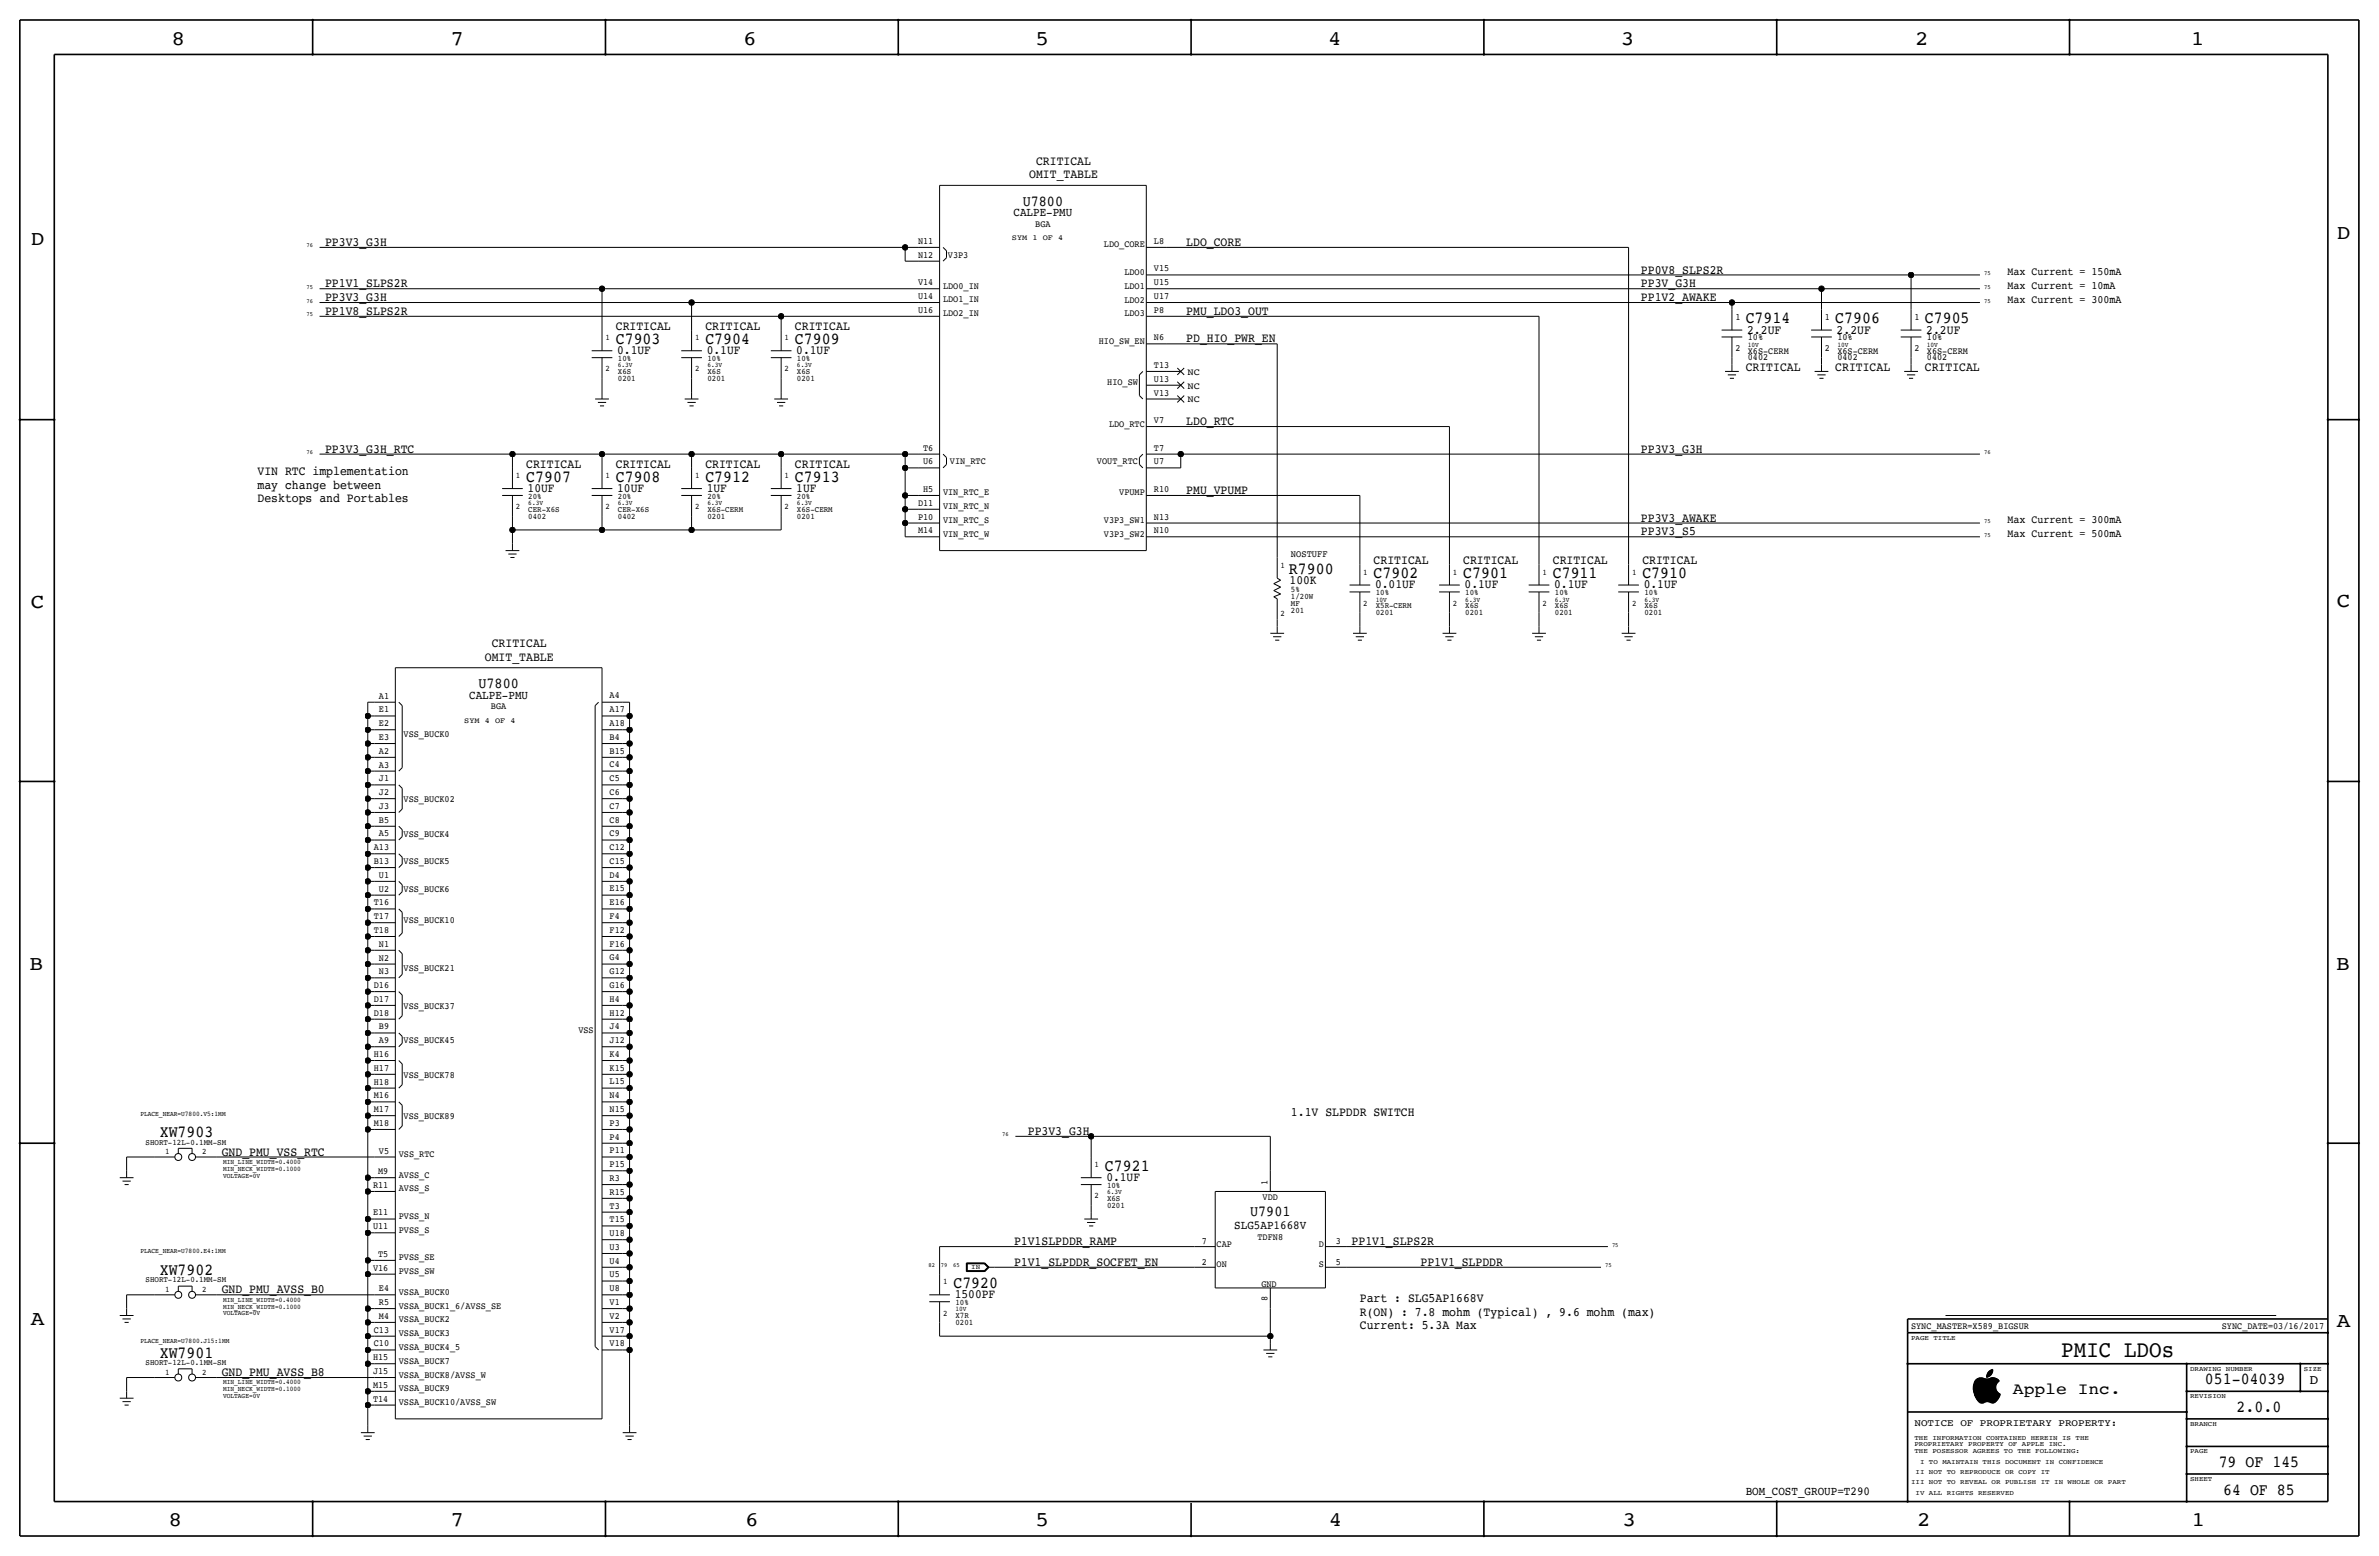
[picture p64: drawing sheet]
<svg xmlns="http://www.w3.org/2000/svg" width="877mm" height="574mm" viewBox="0 0 877 574" stroke-linecap="round" stroke-linejoin="round" font-family="sans-serif">
<defs><g id="words">
<text font-size="8.6" x="759.9" y="500.1">PMIC LDOs</text>
<g font-size="7.6">
<text x="63.2" y="16.5">8</text>
<text x="166.1" y="16.5">7</text>
<text x="274" y="16.5">6</text>
<text x="381.7" y="16.5">5</text>
<text x="489.7" y="16.5">4</text>
<text x="597.6" y="16.5">3</text>
<text x="706.1" y="16.5">2</text>
<text x="807.7" y="16.5">1</text>
<text x="861.5" y="88.1">D</text>
<text x="11.4" y="90.4">D</text>
<text x="11.4" y="224.3">C</text>
<text x="861.5" y="223.8">C</text>
<text x="10.8" y="357.6">B</text>
<text x="861.3" y="357.4">B</text>
<text x="11.3" y="488.4">A</text>
<text x="861.5" y="489.2">A</text>
<text x="62.2" y="562.6">8</text>
<text x="166" y="562.6">7</text>
<text x="274.8" y="562.6">6</text>
<text x="381.7" y="562.6">5</text>
<text x="489.9" y="562.6">4</text>
<text x="598.1" y="562.6">3</text>
<text x="706.8" y="562.6">2</text>
<text x="807.9" y="562.6">1</text>
</g>
<g font-size="6.2">
<text x="643.6" y="119.1">C7914</text>
<text x="676.6" y="119.1">C7906</text>
<text x="709.6" y="119.1">C7905</text>
<text x="227" y="126.7">C7903</text>
<text x="260" y="126.7">C7904</text>
<text x="293.1" y="126.7">C7909</text>
<text x="194" y="177.5">C7907</text>
<text x="227" y="177.5">C7908</text>
<text x="260" y="177.5">C7912</text>
<text x="293.1" y="177.5">C7913</text>
<text x="475.2" y="211.6">R7900</text>
<text x="506.4" y="213.1">C7902</text>
<text x="539.4" y="213.1">C7901</text>
<text x="572.5" y="213.1">C7911</text>
<text x="605.5" y="213.1">C7910</text>
<text x="58.9" y="419.1">XW7903</text>
<text x="407.4" y="431.5">C7921</text>
<text x="58.9" y="469.9">XW7902</text>
<text x="351.5" y="474.7">C7920</text>
<text x="58.9" y="500.4">XW7901</text>
<text x="812.9" y="510.3">051-04039</text>
<text x="824.6" y="520.4">2.0.0</text>
<text x="818" y="540.8">79 OF 145</text>
<text x="819.6" y="550.9">64 OF 85</text>
</g>
<text font-size="6" x="742.1" y="513.9">Apple Inc.</text>
<g font-size="5.6">
<text x="377.1" y="75.9">U7800</text>
<text x="176.4" y="253.7">U7800</text>
<text x="460.9" y="448.1">U7901</text>
</g>
<text font-size="5" x="851.5" y="510.3">D</text>
<g font-size="4.7">
<text x="379.4" y="65.8">OMIT_TABLE</text>
<text x="382" y="60.7">CRITICAL</text>
<text x="119.8" y="90.7">PP3V3_G3H</text>
<text x="437.3" y="90.7">LDO_CORE</text>
<text x="605" y="100.8">PP0V8_SLPS2R</text>
<text x="119.8" y="105.9">PP1V1_SLPS2R</text>
<text x="605" y="105.9">PP3V_G3H</text>
<text x="119.8" y="111">PP3V3_G3H</text>
<text x="605" y="111">PP1V2_AWAKE</text>
<text x="119.8" y="116.1">PP1V8_SLPS2R</text>
<text x="437.3" y="116.1">PMU_LDO3_OUT</text>
<text x="227" y="121.7">CRITICAL</text>
<text x="260" y="121.7">CRITICAL</text>
<text x="293.1" y="121.7">CRITICAL</text>
<text x="644.1" y="122.9">2.2UF</text>
<text x="677.1" y="122.9">2.2UF</text>
<text x="710.1" y="122.9">2.2UF</text>
<text x="227.5" y="130.6">0.1UF</text>
<text x="260.6" y="130.6">0.1UF</text>
<text x="293.6" y="130.6">0.1UF</text>
<text x="437.3" y="126.2">PD_HIO_PWR_EN</text>
<text x="643.6" y="136.9">CRITICAL</text>
<text x="676.6" y="136.9">CRITICAL</text>
<text x="709.6" y="136.9">CRITICAL</text>
<text x="437.3" y="156.7">LDO_RTC</text>
<text x="119.8" y="166.9">PP3V3_G3H_RTC</text>
<text x="605" y="166.9">PP3V3_G3H</text>
<text x="194" y="172.5">CRITICAL</text>
<text x="227" y="172.5">CRITICAL</text>
<text x="260" y="172.5">CRITICAL</text>
<text x="293.1" y="172.5">CRITICAL</text>
<text x="94.9" y="175">VIN RTC implementation</text>
<text x="94.9" y="185.2">Desktops and Portables</text>
<text x="94.9" y="180.1">may change between</text>
<text x="194.5" y="181.4">10UF</text>
<text x="227.5" y="181.4">10UF</text>
<text x="260.6" y="181.4">1UF</text>
<text x="293.6" y="181.4">1UF</text>
<text x="437.3" y="182.1">PMU_VPUMP</text>
<text x="605" y="192.3">PP3V3_AWAKE</text>
<text x="605" y="197.4">PP3V3_S5</text>
<text x="506.4" y="208">CRITICAL</text>
<text x="539.4" y="208">CRITICAL</text>
<text x="572.5" y="208">CRITICAL</text>
<text x="605.5" y="208">CRITICAL</text>
<text x="475.4" y="215.4">100K</text>
<text x="506.9" y="216.9">0.01UF</text>
<text x="540" y="216.9">0.1UF</text>
<text x="573" y="216.9">0.1UF</text>
<text x="606" y="216.9">0.1UF</text>
<text x="181.3" y="238.5">CRITICAL</text>
<text x="178.8" y="243.6">OMIT_TABLE</text>
<text x="475.9" y="411.2">1.1V SLPDDR SWITCH</text>
<text x="378.9" y="418.3">PP3V3_G3H</text>
<text x="81.7" y="426">GND_PMU_VSS_RTC</text>
<text x="407.9" y="435.4">0.1UF</text>
<text x="373.8" y="459">P1V1SLPDDR_RAMP</text>
<text x="498.3" y="459">PP1V1_SLPS2R</text>
<text x="373.8" y="466.6">P1V1_SLPDDR_SOCFET_EN</text>
<text x="523.7" y="466.6">PP1V1_SLPDDR</text>
<text x="81.7" y="476.8">GND_PMU_AVSS_B0</text>
<text x="352" y="478.5">1500PF</text>
<text x="501.3" y="479.8">Part : SLG5AP1668V</text>
<text x="501.3" y="484.9">R(ON) : 7.8 mohm (Typical) , 9.6 mohm (max)</text>
<text x="501.3" y="490">Current: 5.3A Max</text>
<text x="81.7" y="507.2">GND_PMU_AVSS_B8</text>
</g>
<g font-size="4.5">
<text x="373.6" y="79.8">CALPE-PMU</text>
<text x="173" y="257.6">CALPE-PMU</text>
<text x="455" y="453.1">SLG5AP1668V</text>
<text x="643.6" y="550.9">BOM_COST_GROUP=T290</text>
</g>
<g font-size="4.1">
<text x="740.1" y="101.3">Max Current = 150mA</text>
<text x="740.1" y="106.4">Max Current = 10mA</text>
<text x="740.1" y="111.5">Max Current = 300mA</text>
<text x="740.1" y="192.8">Max Current = 300mA</text>
<text x="740.1" y="197.9">Max Current = 500mA</text>
</g>
<text font-size="3.7" x="705.8" y="525.5">NOTICE OF PROPRIETARY PROPERTY:</text>
<text font-size="3.6" x="475.9" y="205.5">NOSTUFF</text>
<g font-size="3.5">
<text x="381.7" y="83.6">BGA</text>
<text x="338.4" y="89.9">N11</text>
<text x="425.4" y="89.9">L8</text>
<text x="338.4" y="95">N12</text>
<text x="349.5" y="95">V3P3</text>
<text x="407" y="91.2">LDO_CORE</text>
<text x="414.5" y="101.3">LDO0</text>
<text x="425.4" y="100.1">V15</text>
<text x="338.4" y="105.1">V14</text>
<text x="347.7" y="106.4">LDO0_IN</text>
<text x="414.5" y="106.4">LDO1</text>
<text x="425.4" y="105.1">U15</text>
<text x="338.4" y="110.2">U14</text>
<text x="347.7" y="111.5">LDO1_IN</text>
<text x="414.5" y="111.5">LDO2</text>
<text x="425.4" y="110.2">U17</text>
<text x="338.4" y="115.3">U16</text>
<text x="347.7" y="116.6">LDO2_IN</text>
<text x="414.5" y="116.6">LDO3</text>
<text x="425.4" y="115.3">P8</text>
<text x="639.8" y="117.9">1</text>
<text x="672.8" y="117.9">1</text>
<text x="705.8" y="117.9">1</text>
<text x="425.4" y="125.5">N6</text>
<text x="644.3" y="125.5">10%</text>
<text x="677.4" y="125.5">10%</text>
<text x="710.4" y="125.5">10%</text>
<text x="405.1" y="126.7">HIO_SW_EN</text>
<text x="639.8" y="129.3">2</text>
<text x="644.3" y="130.3">X6S-CERM</text>
<text x="672.8" y="129.3">2</text>
<text x="677.4" y="130.3">X6S-CERM</text>
<text x="705.8" y="129.3">2</text>
<text x="710.4" y="130.3">X6S-CERM</text>
<text x="425.4" y="135.6">T13</text>
<text x="644.3" y="132.8">0402</text>
<text x="677.4" y="132.8">0402</text>
<text x="710.4" y="132.8">0402</text>
<text x="408.2" y="142">HIO_SW</text>
<text x="425.4" y="140.7">U13</text>
<text x="437.8" y="143.3">NC</text>
<text x="437.8" y="138.2">NC</text>
<text x="425.4" y="145.8">V13</text>
<text x="437.8" y="148.3">NC</text>
<text x="425.4" y="156">V7</text>
<text x="408.9" y="157.2">LDO_RTC</text>
<text x="340.3" y="166.1">T6</text>
<text x="425.4" y="166.1">T7</text>
<text x="340.3" y="171.2">U6</text>
<text x="350.2" y="171.2">VIN_RTC</text>
<text x="404.4" y="171.2">VOUT_RTC</text>
<text x="425.4" y="171.2">U7</text>
<text x="340.3" y="181.4">H5</text>
<text x="347.7" y="182.6">VIN_RTC_E</text>
<text x="412.6" y="182.6">VPUMP</text>
<text x="425.4" y="181.4">R10</text>
<text x="338.4" y="186.4">D11</text>
<text x="338.4" y="191.5">P10</text>
<text x="347.7" y="187.7">VIN_RTC_N</text>
<text x="425.4" y="191.5">N13</text>
<text x="338.4" y="196.6">M14</text>
<text x="347.7" y="197.9">VIN_RTC_W</text>
<text x="347.7" y="192.8">VIN_RTC_S</text>
<text x="407" y="197.9">V3P3_SW2</text>
<text x="407" y="192.8">V3P3_SW1</text>
<text x="425.4" y="196.6">N10</text>
<text x="139.7" y="257.5">A1</text>
<text x="224.7" y="257.4">A4</text>
<text x="139.7" y="262.6">E1</text>
<text x="181" y="261.4">BGA</text>
<text x="224.7" y="262.5">A17</text>
<text x="139.7" y="267.7">E2</text>
<text x="224.7" y="267.6">A18</text>
<text x="139.7" y="272.7">E3</text>
<text x="148.8" y="271.5">VSS_BUCK0</text>
<text x="224.7" y="272.7">B4</text>
<text x="139.7" y="277.8">A2</text>
<text x="224.7" y="277.8">B15</text>
<text x="139.7" y="288">J1</text>
<text x="139.7" y="282.9">A3</text>
<text x="224.7" y="287.9">C5</text>
<text x="224.7" y="282.8">C4</text>
<text x="139.7" y="293.1">J2</text>
<text x="224.7" y="293">C6</text>
<text x="139.7" y="298.2">J3</text>
<text x="148.8" y="295.7">VSS_BUCK02</text>
<text x="224.7" y="298.1">C7</text>
<text x="139.7" y="303.2">B5</text>
<text x="224.7" y="303.2">C8</text>
<text x="139.7" y="308.3">A5</text>
<text x="148.8" y="308.4">VSS_BUCK4</text>
<text x="224.7" y="308.3">C9</text>
<text x="137.8" y="313.4">A13</text>
<text x="224.7" y="313.3">C12</text>
<text x="137.8" y="318.5">B13</text>
<text x="139.7" y="323.6">U1</text>
<text x="148.8" y="318.5">VSS_BUCK5</text>
<text x="224.7" y="323.5">D4</text>
<text x="224.7" y="318.4">C15</text>
<text x="139.7" y="328.6">U2</text>
<text x="148.8" y="328.7">VSS_BUCK6</text>
<text x="224.7" y="328.6">E15</text>
<text x="137.8" y="333.7">T16</text>
<text x="224.7" y="333.7">E16</text>
<text x="137.8" y="338.8">T17</text>
<text x="148.8" y="340.1">VSS_BUCK10</text>
<text x="224.7" y="338.7">F4</text>
<text x="137.8" y="343.9">T18</text>
<text x="224.7" y="343.8">F12</text>
<text x="139.7" y="349">N1</text>
<text x="224.7" y="354">G4</text>
<text x="224.7" y="348.9">F16</text>
<text x="139.7" y="359.1">N3</text>
<text x="139.7" y="354">N2</text>
<text x="148.8" y="357.9">VSS_BUCK21</text>
<text x="224.7" y="359.1">G12</text>
<text x="137.8" y="364.2">D16</text>
<text x="224.7" y="364.1">G16</text>
<text x="137.8" y="369.3">D17</text>
<text x="148.8" y="371.9">VSS_BUCK37</text>
<text x="224.7" y="369.2">H4</text>
<text x="137.8" y="374.4">D18</text>
<text x="224.7" y="374.3">H12</text>
<text x="139.7" y="379.5">B9</text>
<text x="213.2" y="380.7">VSS</text>
<text x="224.7" y="379.4">J4</text>
<text x="137.8" y="389.6">H16</text>
<text x="139.7" y="384.5">A9</text>
<text x="148.8" y="384.6">VSS_BUCK45</text>
<text x="224.7" y="389.6">K4</text>
<text x="224.7" y="384.5">J12</text>
<text x="137.8" y="394.7">H17</text>
<text x="224.7" y="394.6">K15</text>
<text x="137.8" y="399.8">H18</text>
<text x="148.8" y="397.3">VSS_BUCK78</text>
<text x="224.7" y="399.7">L15</text>
<text x="137.8" y="404.9">M16</text>
<text x="224.7" y="404.8">N4</text>
<text x="137.8" y="409.9">M17</text>
<text x="148.8" y="412.5">VSS_BUCK89</text>
<text x="224.7" y="409.9">N15</text>
<text x="137.8" y="415">M18</text>
<text x="224.7" y="415">P3</text>
<text x="139.7" y="425.2">V5</text>
<text x="224.7" y="425.1">P11</text>
<text x="224.7" y="420">P4</text>
<text x="147" y="426.5">VSS_RTC</text>
<text x="224.7" y="430.2">P15</text>
<text x="137.5" y="437.8">R11</text>
<text x="139.4" y="432.8">M9</text>
<text x="147" y="434.1">AVSS_C</text>
<text x="224.7" y="435.3">R3</text>
<text x="467.3" y="436.6" transform="rotate(-90 467.3 436.6)">1</text>
<text x="147" y="439.2">AVSS_S</text>
<text x="224.7" y="440.4">R15</text>
<text x="465.5" y="442.2">VDD</text>
<text x="137.5" y="448">E11</text>
<text x="147" y="449.3">PVSS_N</text>
<text x="224.7" y="445.4">T3</text>
<text x="137.5" y="453.1">U11</text>
<text x="147" y="454.4">PVSS_S</text>
<text x="224.7" y="455.6">U18</text>
<text x="224.7" y="450.5">T15</text>
<text x="224.7" y="460.7">U3</text>
<text x="443.1" y="458.5">7</text>
<text x="448.5" y="459.5">CAP</text>
<text x="463.6" y="456.9">TDFN8</text>
<text x="486.2" y="459.5">D</text>
<text x="492.5" y="458.5">3</text>
<text x="139.4" y="463.2">T5</text>
<text x="147" y="464.6">PVSS_SE</text>
<text x="224.7" y="465.8">U4</text>
<text x="443.1" y="466.1">2</text>
<text x="448.5" y="467.1">ON</text>
<text x="486.2" y="467.1">S</text>
<text x="492.5" y="466.1">5</text>
<text x="137.5" y="468.3">V16</text>
<text x="147" y="469.6">PVSS_SW</text>
<text x="224.7" y="470.9">U5</text>
<text x="139.7" y="476">E4</text>
<text x="147" y="477.3">VSSA_BUCK0</text>
<text x="224.7" y="475.9">U8</text>
<text x="465" y="474.2">GND</text>
<text x="467.3" y="479.7" transform="rotate(-90 467.3 479.7)">8</text>
<text x="139.7" y="481.1">R5</text>
<text x="147" y="482.3">VSSA_BUCK1_6/AVSS_SE</text>
<text x="224.7" y="481">V1</text>
<text x="137.8" y="491.2">C13</text>
<text x="139.7" y="486.1">M4</text>
<text x="147" y="487.4">VSSA_BUCK2</text>
<text x="224.7" y="491.2">V17</text>
<text x="224.7" y="486.1">V2</text>
<text x="704.5" y="490">SYNC_MASTER=X589_BIGSUR</text>
<text x="819.1" y="490">SYNC_DATE=03/16/2017</text>
<text x="137.8" y="496.3">C10</text>
<text x="147" y="492.5">VSSA_BUCK3</text>
<text x="147" y="497.6">VSSA_BUCK4_5</text>
<text x="224.7" y="496.3">V18</text>
<text x="137.5" y="501.4">H15</text>
<text x="147" y="502.7">VSSA_BUCK7</text>
<text x="137.5" y="506.5">J15</text>
<text x="147" y="507.7">VSSA_BUCK8/AVSS_W</text>
<text x="137.5" y="511.6">M15</text>
<text x="147" y="512.8">VSSA_BUCK9</text>
<text x="137.5" y="516.6">T14</text>
<text x="147" y="517.9">VSSA_BUCK10/AVSS_SW</text>
</g>
<g font-size="3.1">
<text x="223.2" y="125.5">1</text>
<text x="256.2" y="125.5">1</text>
<text x="289.3" y="125.5">1</text>
<text x="223.2" y="136.9">2</text>
<text x="227.8" y="137.9">X6S</text>
<text x="227.8" y="133.1">10%</text>
<text x="256.2" y="136.9">2</text>
<text x="260.8" y="133.1">10%</text>
<text x="260.8" y="137.9">X6S</text>
<text x="289.3" y="136.9">2</text>
<text x="293.8" y="137.9">X6S</text>
<text x="293.8" y="133.1">10%</text>
<text x="227.8" y="140.5">0201</text>
<text x="260.8" y="140.5">0201</text>
<text x="293.8" y="140.5">0201</text>
<text x="190.2" y="176.3">1</text>
<text x="223.2" y="176.3">1</text>
<text x="256.2" y="176.3">1</text>
<text x="289.3" y="176.3">1</text>
<text x="194.8" y="183.9">20%</text>
<text x="227.8" y="183.9">20%</text>
<text x="260.8" y="183.9">20%</text>
<text x="293.8" y="183.9">20%</text>
<text x="190.2" y="187.7">2</text>
<text x="194.8" y="188.7">CER-X6S</text>
<text x="194.8" y="191.3">0402</text>
<text x="223.2" y="187.7">2</text>
<text x="227.8" y="191.3">0402</text>
<text x="227.8" y="188.7">CER-X6S</text>
<text x="256.2" y="187.7">2</text>
<text x="260.8" y="188.7">X6S-CERM</text>
<text x="260.8" y="191.3">0201</text>
<text x="289.3" y="187.7">2</text>
<text x="293.8" y="191.3">0201</text>
<text x="293.8" y="188.7">X6S-CERM</text>
<text x="472.1" y="209.3">1</text>
<text x="502.6" y="211.8">1</text>
<text x="535.6" y="211.8">1</text>
<text x="568.7" y="211.8">1</text>
<text x="601.7" y="211.8">1</text>
<text x="475.9" y="220.7">1/20W</text>
<text x="475.9" y="218.2">5%</text>
<text x="507.2" y="219.5">10%</text>
<text x="540.2" y="219.5">10%</text>
<text x="573.2" y="219.5">10%</text>
<text x="606.2" y="219.5">10%</text>
<text x="472.1" y="227.1">2</text>
<text x="475.9" y="225.8">201</text>
<text x="475.9" y="223.3">MF</text>
<text x="502.6" y="223.3">2</text>
<text x="507.2" y="224.3">X5R-CERM</text>
<text x="507.2" y="226.8">0201</text>
<text x="535.6" y="223.3">2</text>
<text x="540.2" y="226.8">0201</text>
<text x="540.2" y="224.3">X6S</text>
<text x="568.7" y="223.3">2</text>
<text x="573.2" y="224.3">X6S</text>
<text x="573.2" y="226.8">0201</text>
<text x="601.7" y="223.3">2</text>
<text x="606.2" y="224.3">X6S</text>
<text x="606.2" y="226.8">0201</text>
<text x="53.7" y="421.9">SHORT-12L-0.1MM-SM</text>
<text x="60.8" y="425.5">1</text>
<text x="74.6" y="425.5">2</text>
<text x="403.6" y="430.3">1</text>
<text x="408.1" y="437.9">10%</text>
<text x="403.6" y="441.7">2</text>
<text x="408.1" y="442.7">X6S</text>
<text x="408.1" y="445.3">0201</text>
<text x="53.7" y="472.7">SHORT-12L-0.1MM-SM</text>
<text x="347.7" y="473.5">1</text>
<text x="60.8" y="476.2">1</text>
<text x="74.6" y="476.2">2</text>
<text x="347.7" y="484.9">2</text>
<text x="352.2" y="485.9">X7R</text>
<text x="352.2" y="481.1">10%</text>
<text x="352.2" y="488.4">0201</text>
<text x="53.7" y="503.2">SHORT-12L-0.1MM-SM</text>
<text x="60.8" y="506.7">1</text>
<text x="74.6" y="506.7">2</text>
</g>
<g font-size="2.9">
<text x="373.1" y="88.6">SYM 1 OF 4</text>
<text x="171.1" y="266.4">SYM 4 OF 4</text>
</g>
<g font-size="2.6">
<text x="644.3" y="127.8">10V</text>
<text x="677.4" y="127.8">10V</text>
<text x="710.4" y="127.8">10V</text>
<text x="227.8" y="135.4">6.3V</text>
<text x="260.8" y="135.4">6.3V</text>
<text x="293.8" y="135.4">6.3V</text>
<text x="194.8" y="186.2">6.3V</text>
<text x="227.8" y="186.2">6.3V</text>
<text x="260.8" y="186.2">6.3V</text>
<text x="293.8" y="186.2">6.3V</text>
<text x="507.2" y="221.7">10V</text>
<text x="540.2" y="221.7">6.3V</text>
<text x="573.2" y="221.7">6.3V</text>
<text x="606.2" y="221.7">6.3V</text>
<text x="51.8" y="411.2">PLACE_NEAR=U7800.V5:1MM</text>
<text x="82.2" y="431.5">MIN_NECK_WIDTH=0.1000</text>
<text x="82.2" y="429">MIN_LINE_WIDTH=0.4000</text>
<text x="82.2" y="434.1">VOLTAGE=0V</text>
<text x="408.1" y="440.2">6.3V</text>
<text x="51.8" y="462">PLACE_NEAR=U7800.E4:1MM</text>
<text x="82.2" y="479.8">MIN_LINE_WIDTH=0.4000</text>
<text x="82.2" y="484.9">VOLTAGE=0V</text>
<text x="82.2" y="482.3">MIN_NECK_WIDTH=0.1000</text>
<text x="352.2" y="483.4">10V</text>
<text x="51.8" y="495">PLACE_NEAR=U7800.J15:1MM</text>
<text x="82.2" y="515.4">VOLTAGE=0V</text>
<text x="82.2" y="512.8">MIN_NECK_WIDTH=0.1000</text>
<text x="82.2" y="510.3">MIN_LINE_WIDTH=0.4000</text>
</g>
<g font-size="2.5">
<text x="358.1" y="467.9">IN</text>
<text x="704.5" y="493.8">PAGE TITLE</text>
<text x="807.4" y="505.2">DRAWING NUMBER</text>
<text x="849.3" y="505.2">SIZE</text>
<text x="807.4" y="515.4">REVISION</text>
<text x="807.4" y="525.5">BRANCH</text>
<text x="705.8" y="533.1">PROPRIETARY PROPERTY OF APPLE INC.</text>
<text x="705.8" y="530.6">THE INFORMATION CONTAINED HEREIN IS THE</text>
<text x="705.8" y="535.7">THE POSESSOR AGREES TO THE FOLLOWING:</text>
<text x="707.8" y="539.5">I TO MAINTAIN THIS DOCUMENT IN CONFIDENCE</text>
<text x="807.4" y="535.7">PAGE</text>
<text x="706.2" y="543.3">II NOT TO REPRODUCE OR COPY IT</text>
<text x="807.4" y="545.8">SHEET</text>
<text x="704.5" y="547.1">III NOT TO REVEAL OR PUBLISH IT IN WHOLE OR PART</text>
<text x="706.2" y="550.9">IV ALL RIGHTS RESERVED</text>
</g>
<g font-size="2.3">
<text x="113" y="91.2">76</text>
<text x="731.5" y="101.3">75</text>
<text x="113" y="106.4">75</text>
<text x="731.5" y="106.4">75</text>
<text x="113" y="111.5">76</text>
<text x="731.5" y="111.5">75</text>
<text x="113" y="116.6">75</text>
<text x="113" y="167.4">76</text>
<text x="731.5" y="167.4">76</text>
<text x="731.5" y="192.8">75</text>
<text x="731.5" y="197.9">75</text>
<text x="369.5" y="418.8">76</text>
<text x="594.3" y="459.5">75</text>
<text x="342.3" y="467.1">82</text>
<text x="346.9" y="467.1">79</text>
<text x="351.4" y="467.1">65</text>
<text x="591.8" y="467.1">75</text>
</g>
</g></defs>
<g fill="none" stroke="#000" stroke-width=".37">
<path d="M346.4 68.3h76.2zM346.4 68.3v134.6zM422.6 68.3v134.6zM117.8 91.2h215.9zM333.7 91.2v5.1zM333.7 96.3h5.1zM333.7 91.2h5.1zM338.8 96.3h7.6zM338.8 91.2h7.6zM347.7 91.2l1.2 1.3zM348.9 95l-1.2 1.3zM348.9 92.5v2.5z"/>
<path d="M422.6 91.2h7.6zM430.2 91.2h170.2zM600.4 91.2v116.8zM117.8 106.4h104.1zM117.8 111.5h137.2zM117.8 116.6h170.2zM221.9 106.4h116.9zM221.9 106.4v15.3zM255 111.5h83.8zM255 111.5v10.2zM288 116.6v5.1zM288 116.6h50.8z"/>
<path d="M338.8 106.4h7.6zM338.8 111.5h7.6zM338.8 116.6h7.6zM422.6 116.6h7.6zM422.6 111.5h7.6zM422.6 101.3h7.6zM422.6 106.4h7.6zM430.2 101.3h274.3zM430.2 111.5h208.3zM430.2 116.6h137.2zM430.2 106.4h241.3zM567.4 116.6v91.4z"/>
<path d="M638.5 111.5h91.4zM638.5 111.5v2.5zM638.5 114v7.7zM671.5 106.4h58.4zM671.5 106.4v7.6zM671.5 114v7.7zM704.5 101.3h25.4zM704.5 101.3v12.7zM704.5 114v7.7zM218.1 131.8h7.7zM218.1 129.3h7.7zM221.9 139.4v5.1z"/>
<path d="M221.9 121.7v7.6zM221.9 131.8v7.6zM251.2 129.3h7.6zM251.2 131.8h7.6zM255 139.4v5.1zM255 121.7v7.6zM255 131.8v7.6zM284.2 131.8h7.6zM284.2 129.3h7.6zM288 139.4v5.1zM288 121.7v7.6zM288 131.8v7.6z"/>
<path d="M420.1 138.2v7.6zM421.3 136.9l-1.2 1.3zM422.6 126.7h7.6zM422.6 136.9h7.6zM430.2 136.9h5.1zM430.2 126.7h40.7zM434 138.2l2.6-2.6zM434 135.6l2.6 2.6zM470.9 126.7v78.8zM634.7 124.2h7.6zM634.7 121.7h7.6zM636 136.9h5z"/>
<path d="M637 138.2h3zM637.7 139.4h1.6zM638.5 131.8v2.6zM638.5 134.4v2.5zM638.5 124.2v7.6zM667.7 121.7h7.6zM667.7 124.2h7.6zM669 136.9h5.1zM670 138.2h3zM670.8 139.4h1.5zM671.5 131.8v2.6zM671.5 124.2v7.6z"/>
<path d="M671.5 134.4v2.5zM700.7 124.2h7.7zM700.7 121.7h7.7zM702 136.9h5.1zM703 138.2h3.1zM703.8 139.4h1.5zM704.5 131.8v2.6zM704.5 124.2v7.6zM704.5 134.4v2.5zM219.4 147.1h5.1zM220.4 148.3h3.1zM221.2 149.6h1.5z"/>
<path d="M221.9 144.5v2.6zM252.4 147.1h5.1zM253.4 148.3h3.1zM254.2 149.6h1.5zM255 144.5v2.6zM285.4 147.1h5.1zM286.5 148.3h3zM287.2 149.6h1.5zM288 144.5v2.6zM420.1 145.8l1.2 1.3zM422.6 157.2h7.6zM422.6 147.1h7.6z"/>
<path d="M422.6 142h7.6zM430.2 142h5.1zM430.2 147.1h5.1zM430.2 157.2h104.2zM434 148.3l2.6-2.5zM434 145.8l2.6 2.5zM434 143.3l2.6-2.6zM434 140.7l2.6 2.6zM534.4 157.2v50.8zM117.8 167.4h71.1zM188.9 167.4h33zM188.9 167.4v5.1z"/>
<path d="M188.9 172.5v7.6zM221.9 167.4v5.1zM221.9 172.5v7.6zM221.9 167.4h33.1zM255 167.4h33zM255 167.4v5.1zM255 172.5v7.6zM288 167.4h45.7zM288 167.4v5.1zM288 172.5v7.6zM333.7 167.4v5.1zM333.7 172.5v10.1z"/>
<path d="M333.7 172.5h5.1zM333.7 167.4h5.1zM338.8 167.4h7.6zM338.8 172.5h7.6zM347.7 167.4l1.2 1.3zM348.9 171.2l-1.2 1.3zM348.9 168.7v2.5zM420.1 171.2l1.2 1.3zM420.1 168.7v2.5zM421.3 167.4l-1.2 1.3zM422.6 172.5h7.6zM422.6 167.4h7.6z"/>
<path d="M430.2 167.4h5.1zM430.2 172.5h5.1zM435.3 167.4h294.6zM435.3 167.4v5.1zM185.1 182.6h7.6zM185.1 180.1h7.6zM188.9 195.3h33zM188.9 195.3v5.1zM188.9 190.2v5.1zM188.9 182.6v7.6zM218.1 182.6h7.7zM218.1 180.1h7.7z"/>
<path d="M221.9 190.2v5.1zM221.9 182.6v7.6zM221.9 195.3h33.1zM251.2 180.1h7.6zM251.2 182.6h7.6zM255 195.3h33zM255 190.2v5.1zM255 182.6v7.6zM284.2 182.6h7.6zM284.2 180.1h7.6zM288 190.2v5.1zM288 182.6v7.6z"/>
<path d="M333.7 182.6v5.1zM333.7 182.6h5.1zM333.7 187.7v5.1zM333.7 187.7h5.1zM333.7 192.8v5.1zM333.7 192.8h5.1zM333.7 197.9h5.1zM338.8 197.9h7.6zM338.8 192.8h7.6zM338.8 187.7h7.6zM338.8 182.6h7.6zM422.6 182.6h7.6z"/>
<path d="M422.6 197.9h7.6zM422.6 192.8h7.6zM430.2 197.9h299.7zM430.2 192.8h299.7zM430.2 182.6h71.1zM501.3 182.6v25.4zM186.4 202.9h5.1zM187.4 204.2h3zM188.2 205.5h1.5zM188.9 200.4v2.5zM346.4 202.9h76.2zM469.6 220l1.3 .7z"/>
<path d="M469.6 217.7l2.5 1.2zM469.6 215.1l2.5 1.3zM469.6 220l2.5-1.1zM469.6 217.7l2.5-1.3zM469.6 215.1l2.5-1.2zM470.9 205.5v7.6zM470.9 213.1l1.2 .8zM497.5 218.2h7.7zM497.5 215.6h7.7zM501.3 208v7.6zM501.3 218.2v7.6zM530.6 218.2h7.6z"/>
<path d="M530.6 215.6h7.6zM534.4 208v7.6zM534.4 218.2v7.6zM563.6 218.2h7.6zM563.6 215.6h7.6zM567.4 208v7.6zM567.4 218.2v7.6zM596.6 218.2h7.6zM596.6 215.6h7.6zM600.4 208v7.6zM600.4 218.2v7.6zM468.3 233.4h5.1z"/>
<path d="M469.3 234.7h3.1zM470.1 236h1.5zM470.9 228.3v2.6zM470.9 230.9v2.5zM470.9 220.7v7.6zM498.8 233.4h5.1zM499.8 234.7h3.1zM500.6 236h1.5zM501.3 225.8v5.1zM501.3 230.9v2.5zM531.8 233.4h5.1zM532.8 234.7h3.1z"/>
<path d="M533.6 236h1.5zM534.4 225.8v5.1zM534.4 230.9v2.5zM564.8 233.4h5.1zM565.9 234.7h3zM566.6 236h1.5zM567.4 225.8v5.1zM567.4 230.9v2.5zM597.9 233.4h5zM598.9 234.7h3zM599.6 236h1.6zM600.4 225.8v5.1z"/>
<path d="M600.4 230.9v2.5zM135.6 258.8v5.1zM135.6 258.8h2.5zM138.1 258.8h7.6zM145.7 246.1v276.9zM145.7 246.1h76.2zM147 258.8l1.3 1.3zM221.9 246.1v276.9zM221.9 258.8h7.7zM229.6 258.8h2.5zM232.1 258.8v5.1zM135.6 279.1v5.1z"/>
<path d="M135.6 279.1h2.5zM135.6 274.1v5zM135.6 269v5.1zM135.6 274.1h2.5zM135.6 263.9v5.1zM135.6 269h2.5zM135.6 263.9h2.5zM138.1 263.9h7.6zM138.1 269h7.6zM138.1 274.1h7.6zM138.1 279.1h7.6zM148.3 260.1v22.9z"/>
<path d="M219.4 260.1v236.2zM219.4 260.1l1.3-1.3zM221.9 269h7.7zM221.9 274.1h7.7zM221.9 263.9h7.7zM221.9 279.1h7.7zM229.6 279.1h2.5zM229.6 274.1h2.5zM229.6 269h2.5zM229.6 263.9h2.5zM232.1 279.1v5.1zM232.1 274.1v5z"/>
<path d="M232.1 269v5.1zM232.1 263.9v5.1zM135.6 299.5v5zM135.6 294.4v5.1zM135.6 299.5h2.5zM135.6 289.3v5.1zM135.6 294.4h2.5zM135.6 284.2v5.1zM135.6 289.3h2.5zM135.6 284.2h2.5zM138.1 284.2h7.6zM138.1 289.3h7.6z"/>
<path d="M138.1 294.4h7.6zM138.1 299.5h7.6zM147 289.3l1.3 1.3zM147 299.5l1.3-1.3zM148.3 290.6v7.6zM148.3 283l-1.3 1.2zM221.9 299.5h7.7zM221.9 294.4h7.7zM221.9 289.3h7.7zM221.9 284.2h7.7zM229.6 299.5h2.5zM229.6 294.4h2.5z"/>
<path d="M229.6 289.3h2.5zM229.6 284.2h2.5zM232.1 299.5v5zM232.1 294.4v5.1zM232.1 289.3v5.1zM232.1 284.2v5.1zM135.6 319.8v5.1zM135.6 314.7v5.1zM135.6 319.8h2.5zM135.6 309.6v5.1zM135.6 314.7h2.5zM135.6 304.5v5.1z"/>
<path d="M135.6 309.6h2.5zM135.6 304.5h2.5zM138.1 304.5h7.6zM138.1 309.6h7.6zM138.1 319.8h7.6zM138.1 314.7h7.6zM147 314.7l1.3 1.3zM147 304.5l1.3 1.3zM147 319.8l1.3-1.3zM147 309.6l1.3-1.2zM148.3 316v2.5zM148.3 305.8v2.6z"/>
<path d="M221.9 319.8h7.7zM221.9 314.7h7.7zM221.9 309.6h7.7zM221.9 304.5h7.7zM229.6 319.8h2.5zM229.6 314.7h2.5zM229.6 309.6h2.5zM229.6 304.5h2.5zM232.1 319.8v5.1zM232.1 314.7v5.1zM232.1 309.6v5.1zM232.1 304.5v5.1z"/>
<path d="M135.6 335v5.1zM135.6 329.9v5.1zM135.6 335h2.5zM135.6 324.9v5zM135.6 329.9h2.5zM135.6 324.9h2.5zM138.1 324.9h7.6zM138.1 329.9h7.6zM138.1 335h7.6zM147 335l1.3 1.3zM147 324.9l1.3 1.2zM148.3 336.3v7.6z"/>
<path d="M148.3 328.7l-1.3 1.2zM148.3 326.1v2.6zM221.9 335h7.7zM221.9 329.9h7.7zM221.9 324.9h7.7zM229.6 335h2.5zM229.6 329.9h2.5zM229.6 324.9h2.5zM232.1 335v5.1zM232.1 329.9v5.1zM232.1 324.9v5zM135.6 355.3v5.1z"/>
<path d="M135.6 350.3v5zM135.6 355.3h2.5zM135.6 345.2v5.1zM135.6 350.3h2.5zM135.6 340.1v5.1zM135.6 345.2h2.5zM135.6 340.1h2.5zM138.1 340.1h7.6zM138.1 345.2h7.6zM138.1 350.3h7.6zM138.1 355.3h7.6zM147 350.3l1.3 1.2z"/>
<path d="M147 345.2l1.3-1.3zM148.3 351.5v7.7zM221.9 350.3h7.7zM221.9 355.3h7.7zM221.9 345.2h7.7zM221.9 340.1h7.7zM229.6 355.3h2.5zM229.6 350.3h2.5zM229.6 345.2h2.5zM229.6 340.1h2.5zM232.1 355.3v5.1zM232.1 350.3v5z"/>
<path d="M232.1 345.2v5.1zM232.1 340.1v5.1zM135.6 375.7v5zM135.6 370.6v5.1zM135.6 375.7h2.5zM135.6 370.6h2.5zM135.6 365.5v5.1zM135.6 360.4v5.1zM135.6 365.5h2.5zM135.6 360.4h2.5zM138.1 370.6h7.6zM138.1 365.5h7.6z"/>
<path d="M138.1 360.4h7.6zM138.1 375.7h7.6zM147 365.5l1.3 1.3zM147 360.4l1.3-1.2zM148.3 366.8v7.6zM148.3 374.4l-1.3 1.3zM221.9 370.6h7.7zM221.9 375.7h7.7zM221.9 365.5h7.7zM221.9 360.4h7.7zM229.6 375.7h2.5zM229.6 370.6h2.5z"/>
<path d="M229.6 365.5h2.5zM229.6 360.4h2.5zM232.1 375.7v5zM232.1 370.6v5.1zM232.1 365.5v5.1zM232.1 360.4v5.1zM135.6 396v5.1zM135.6 390.9v5.1zM135.6 396h2.5zM135.6 385.8v5.1zM135.6 390.9h2.5zM135.6 380.7v5.1z"/>
<path d="M135.6 385.8h2.5zM135.6 380.7h2.5zM138.1 380.7h7.6zM138.1 396h7.6zM138.1 390.9h7.6zM138.1 385.8h7.6zM147 380.7l1.3 1.3zM147 390.9l1.3 1.3zM148.3 382v2.6zM148.3 384.6l-1.3 1.2zM148.3 392.2v7.6zM221.9 396h7.7z"/>
<path d="M221.9 390.9h7.7zM221.9 385.8h7.7zM221.9 380.7h7.7zM229.6 396h2.5zM229.6 390.9h2.5zM229.6 385.8h2.5zM229.6 380.7h2.5zM232.1 396v5.1zM232.1 390.9v5.1zM232.1 385.8v5.1zM232.1 380.7v5.1zM135.6 416.3v17.8z"/>
<path d="M135.6 411.2v5.1zM135.6 416.3h2.5zM135.6 406.1v5.1zM135.6 411.2h2.5zM135.6 401.1v5zM135.6 406.1h2.5zM135.6 401.1h2.5zM138.1 406.1h7.6zM138.1 401.1h7.6zM138.1 416.3h7.6zM138.1 411.2h7.6zM147 406.1l1.3 1.3z"/>
<path d="M147 401.1l1.3-1.3zM148.3 407.4v7.6zM148.3 415l-1.3 1.3zM221.9 416.3h7.7zM221.9 406.1h7.7zM221.9 401.1h7.7zM221.9 411.2h7.7zM229.6 416.3h2.5zM229.6 411.2h2.5zM229.6 406.1h2.5zM229.6 401.1h2.5zM232.1 416.3v5.1z"/>
<path d="M232.1 411.2v5.1zM232.1 406.1v5.1zM232.1 401.1v5zM374.3 418.8h28zM402.3 418.8h66zM402.3 418.8v7.7zM468.3 418.8v12.7zM44.1 434.1h5.1zM45.2 435.4h3zM45.9 436.6h1.5zM46.7 426.5v5zM46.7 426.5h10.1z"/>
<path d="M46.7 431.5v2.6zM56.8 426.5h7.7zM65.7 423.3h5.1zM65.7 423.3v1.9zM70.8 423.3v1.9zM72.1 426.5h7.6zM79.7 426.5h58.4zM135.6 439.2v10.1zM135.6 434.1v5.1zM135.6 439.2h2.5zM135.6 434.1h2.5zM138.1 426.5h7.6z"/>
<path d="M138.1 439.2h7.6zM138.1 434.1h7.6zM221.9 436.6h7.7zM221.9 431.5h7.7zM221.9 426.5h7.7zM221.9 421.4h7.7zM229.6 436.6h2.5zM229.6 431.5h2.5zM229.6 426.5h2.5zM229.6 421.4h2.5zM232.1 436.6v5.1zM232.1 431.5v5.1z"/>
<path d="M232.1 426.5v5zM232.1 421.4v5.1zM398.5 436.6h7.6zM398.5 434.1h7.6zM402.3 426.5v7.6zM402.3 436.6v7.6zM448 439.2h40.6zM448 439.2v35.5zM468.3 431.5v7.7zM488.6 439.2v35.5zM135.6 454.4v10.2zM135.6 449.3v5.1z"/>
<path d="M135.6 454.4h2.5zM135.6 449.3h2.5zM138.1 454.4h7.6zM138.1 449.3h7.6zM221.9 456.9h7.7zM221.9 451.9h7.7zM221.9 446.8h7.7zM221.9 441.7h7.7zM229.6 456.9h2.5zM229.6 451.9h2.5zM229.6 446.8h2.5zM229.6 441.7h2.5z"/>
<path d="M232.1 456.9v5.1zM232.1 451.9v5zM232.1 446.8v5.1zM232.1 441.7v5.1zM346.4 459.5v10.1zM346.4 459.5h94zM399.7 449.3h5.1zM400.8 450.6h3zM401.5 451.9h1.5zM402.3 444.2v2.6zM402.3 446.8v2.5zM440.4 459.5h7.6z"/>
<path d="M488.6 459.5h7.7zM496.3 459.5h96.5zM46.7 477.3v5zM46.7 477.3h10.1zM56.8 477.3h7.7zM65.7 474.1h5.1zM65.7 474.1v1.9zM70.8 474.1v1.9zM72.1 477.3h7.6zM79.7 477.3h58.4zM135.6 469.6v12.7zM135.6 464.6v5z"/>
<path d="M135.6 469.6h2.5zM135.6 464.6h2.5zM138.1 469.6h7.6zM138.1 464.6h7.6zM138.1 477.3h7.6zM221.9 477.3h7.7zM221.9 462h7.7zM221.9 467.1h7.7zM221.9 472.2h7.7zM229.6 477.3h2.5zM229.6 472.2h2.5zM229.6 467.1h2.5z"/>
<path d="M229.6 462h2.5zM232.1 477.3v5zM232.1 472.2v5.1zM232.1 467.1v5.1zM232.1 462v5.1zM342.6 477.3h7.6zM342.6 479.8h7.6zM346.4 469.6v7.7zM346.4 479.8v7.6zM356.3 465.5h6.8zM356.3 465.5v3.2zM356.3 468.7h6.8z"/>
<path d="M356.4 465.6v3zM356.4 468.6h6.6zM356.4 465.6h6.6zM356.5 465.7v2.8zM356.5 468.5h6.5zM356.5 465.7h6.5zM356.6 465.8h6.3zM356.6 465.8v2.6zM356.6 468.4h6.3zM362.9 468.4l1.3-1.3zM362.9 465.8l1.3 1.3zM363 465.7l1.3 1.4z"/>
<path d="M363 468.5l1.3-1.4zM363 465.6l1.5 1.5zM363 468.6l1.5-1.5zM363.1 465.5l1.5 1.6zM363.1 468.7l1.5-1.6zM364.2 467.1h2.5zM366.7 467.1h73.7zM440.4 467.1h7.6zM448 474.7h40.6zM468.3 474.7v7.6zM488.6 467.1h7.7zM496.3 467.1h93.9z"/>
<path d="M44.1 484.9h5.1zM45.2 486.2h3zM45.9 487.4h1.5zM46.7 482.3v2.6zM135.6 497.6v5.1zM135.6 492.5v5.1zM135.6 497.6h2.5zM135.6 487.4v5.1zM135.6 492.5h2.5zM135.6 487.4h2.5zM135.6 482.3v5.1zM135.6 482.3h2.5z"/>
<path d="M138.1 487.4h7.6zM138.1 482.3h7.6zM138.1 492.5h7.6zM138.1 497.6h7.6zM219.4 496.3l1.3 1.3zM221.9 487.4h7.7zM221.9 492.5h7.7zM221.9 497.6h7.7zM221.9 482.3h7.7zM229.6 492.5h2.5zM229.6 497.6h2.5zM229.6 487.4h2.5z"/>
<path d="M229.6 482.3h2.5zM232.1 492.5v5.1zM232.1 487.4v5.1zM232.1 497.6v27.9zM232.1 482.3v5.1zM346.4 492.5h121.9zM346.4 487.4v5.1zM465.8 497.6h5.1zM466.8 498.9h3zM468.3 482.3v10.2zM468.3 492.5v2.5zM468.3 495v2.6z"/>
<path d="M717.2 484.9h122zM44.1 515.4h5.1zM45.2 516.6h3zM45.9 517.9h1.5zM46.7 507.7v5.1zM46.7 507.7h10.1zM46.7 512.8v2.6zM56.8 507.7h7.7zM65.7 504.5h5.1zM65.7 504.5v2zM70.8 504.5v2zM72.1 507.7h7.6z"/>
<path d="M79.7 507.7h58.4zM135.6 517.9v7.6zM135.6 512.8v5.1zM135.6 517.9h2.5zM135.6 502.7v10.1zM135.6 512.8h2.5zM135.6 502.7h2.5zM138.1 502.7h7.6zM138.1 512.8h7.6zM138.1 507.7h7.6zM138.1 517.9h7.6zM467.6 500.1h1.5z"/>
<path d="M727.5 512.2h8.4zM727.5 512.3h8.4zM727.5 512.4h8.5zM727.5 511.2h8.2zM727.5 511.3h8.2zM727.5 511.5h8.2zM727.5 511.4h8.2zM727.5 512h8.3zM727.5 512.1h8.3zM727.5 511.7h8.3zM727.5 511.8h8.3zM727.5 511.6h8.3z"/>
<path d="M727.5 511.9h8.3zM727.5 511.1h8.3zM727.6 512.8h8.6zM727.6 510.8h8.2zM727.6 511h8.2zM727.6 510.9h8.2zM727.6 510.7h8.2zM727.6 512.5h8.4zM727.6 512.6h8.4zM727.6 512.7h8.5zM727.6 512.9h8.6zM727.6 510.6h8.3z"/>
<path d="M727.6 510.5h8.3zM727.6 513h8.7zM727.6 513.1h8.8zM727.7 513.2h8.8zM727.7 510.2h8.3zM727.7 510.4h8.2zM727.7 510.3h8.3zM727.7 513.4h9.1zM727.7 513.3h9zM727.7 510.1h8.3zM727.8 509.9h8.4zM727.8 513.5h9.1z"/>
<path d="M727.8 510h8.3zM727.8 513.6h9.2zM727.8 513.8h9.6zM727.8 509.8h8.5zM727.8 513.7h9.4zM727.9 513.9h9.5zM727.9 509.7h8.4zM727.9 509.6h8.5zM727.9 514.1h9.5zM727.9 514h9.5zM728 514.2h9.4zM728 509.5h8.5z"/>
<path d="M728 509.4h8.6zM728 509.3h8.7zM728 514.4h9.3zM728.1 509.2h8.8zM728.1 514.5h9.2zM728.1 514.6h9.1zM728.1 509.1h8.9zM728.2 514.7h9zM728.2 509h8.8zM728.2 514.8h9zM728.3 514.9h8.8zM728.3 508.9h8.7z"/>
<path d="M728.3 515h8.8zM728.3 508.8h8.6zM728.3 515.1h8.7zM728.4 508.7h8.4zM728.4 515.2h8.6zM728.5 515.3h8.4zM728.5 515.4h8.4zM728.5 508.6h8.2zM728.6 515.5h8.2zM728.6 508.5h7.9zM728.7 515.6h8zM728.7 515.7h8z"/>
<path d="M728.7 508.4h7.7zM728.8 515.8h7.7zM728.9 515.9h7.6zM728.9 508.3h3.1zM728.9 516h7.5zM729 508.2h2.6zM729 516.1h7.3zM729.1 516.2h7.1zM729.2 516.3h6.9zM729.2 508.1a4.7 4.7 0 0 0-1.2 6.3l1.8 2.6 .8 .2 1-.3M729.3 508.1h2.1zM729.3 516.4h6.7z"/>
<path d="M729.4 516.5h6.5zM729.5 516.6h6.3zM729.6 516.7h2.5zM729.6 507.9h1.4zM729.7 516.8h2.1zM729.8 516.9h1.9zM729.9 517h1.6zM730.2 517.1h1zM732.4 507.5h.6zM732.4 507.6h.4zM732.4 507.4h.8zM732.4 507.3h1z"/>
<path d="M732.4 507.1h1.3zM732.4 507h1.4zM732.4 507.2h1.2zM732.5 506.9h1.4zM732.5 506.8h1.5zM732.5 506.6h1.7zM732.5 506.7h1.6zM732.6 506.5h1.7zM732.6 506.4h1.7zM732.7 506.3h1.7zM732.7 506.2h1.7zM732.8 506.1h1.7z"/>
<path d="M732.8 506h1.7zM732.9 505.9h1.6zM733 505.8h1.6zM733.1 505.7h1.5zM733.1 508.3h3.1zM733.2 505.6h1.4zM733.2 516.7h2.5zM733.3 505.5h1.4zM733.4 508.2h2.6zM733.4 505.4h1.3zM733.6 505.3h1.1zM733.6 516.8h2z"/>
<path d="M733.6 508.1a2.99 2.99 0 0 1 3.5 1 2.71 2.71 0 0 0-1.3 2.5 2.71 2.71 0 0 0 1.7 2.3 3.5 3.5 0 0 1-3.1 3.2l-1.6-.4-1.1 .2M733.7 508.1h2.1zM733.7 508.1l-1.3 .2-1.9-.4-1.3 .2M733.7 505.2h1zM733.8 516.9h1.7zM733.9 505.1h.8zM733.9 507.9h1.6zM734 517h1.3zM734.1 505h.6zM734.3 507.8h.8zM734.3 504.9h.4zM734.3 517.1h.7z"/>
<path d="M734.7 504.7a2.81 2.81 0 0 0-2.3 3 2.71 2.71 0 0 0 2.3-2.9M133 528.1h5.1zM134.1 529.3h3zM134.8 530.6h1.5zM135.6 525.5v2.6zM145.7 523h76.2zM229.6 528.1h5zM230.6 529.3h3zM231.3 530.6h1.6zM232.1 525.5v2.6z"/>
<circle cx="65.7" cy="426.5" r="1.28"/>
<circle cx="70.8" cy="426.5" r="1.28"/>
<circle cx="65.7" cy="477.3" r="1.28"/>
<circle cx="70.8" cy="477.3" r="1.28"/>
<circle cx="65.7" cy="507.8" r="1.28"/>
<circle cx="70.8" cy="507.8" r="1.28"/>
</g>
<g fill="none" stroke="#000" stroke-width=".6" stroke-linecap="butt">
<path d="M7.3 7.4v558.8zM7.3 7.4h862.3zM115.3 7.4v12.7zM223.2 7.4v12.7zM331.2 7.4v12.7zM439.1 7.4v12.7zM547.1 7.4v12.7zM655 7.4v12.7zM763 7.4v12.7zM869.6 7.4v558.8zM20 20.1v533.4zM20 20.1h838.2z"/>
<path d="M858.2 20.1v533.4zM7.3 154.7h12.7zM858.2 154.7h11.4zM7.3 288h12.7zM858.2 288h11.4zM7.3 421.4h12.7zM858.2 421.4h11.4zM703.3 486.2v5zM703.3 486.2h154.9zM703.3 491.2v62.3zM703.3 491.2h154.9zM703.3 502.7h154.9z"/>
<path d="M806.1 502.7v50.8zM806.1 512.8h52.1zM848.1 502.7v10.1zM703.3 520.4h102.8zM806.1 533.1h52.1zM806.1 523h52.1zM20 553.5h838.2zM115.3 553.5v12.7zM223.2 553.5v12.7zM331.2 553.5v12.7zM439.1 554v12.2zM547.1 553.5v12.7z"/>
<path d="M655 553.5v12.7zM763 553.5v12.7zM806.1 543.3h52.1zM7.3 566.2h862.3z"/>
</g>
<g fill="#000" stroke="#000" stroke-width=".37">
<path d="M115.1 7.2h.4v.3h-.4zM115.1 19.9h.4v.3h-.4zM223 7.2h.4v.3h-.4zM223 19.9h.4v.3h-.4zM331 19.9h.4v.3h-.4zM331 7.2h.4v.3h-.4zM438.9 7.2h.4v.3h-.4zM438.9 19.9h.4v.3h-.4zM546.9 7.2h.4v.3h-.4zM546.9 19.9h.4v.3h-.4zM654.8 19.9h.4v.3h-.4zM654.8 7.2h.4v.3h-.4z"/>
<path d="M762.8 19.9h.4v.3h-.4zM762.8 7.2h.4v.3h-.4zM7.1 154.5h.4v.4h-.4zM19.8 154.5h.4v.4h-.4zM858 154.5h.4v.4h-.4zM869.5 154.5h.3v.4h-.3zM7.1 287.9h.4v.3h-.4zM19.8 287.9h.4v.3h-.4zM858 287.9h.4v.3h-.4zM869.5 287.9h.3v.3h-.3zM7.1 421.2h.4v.4h-.4zM19.8 421.2h.4v.4h-.4z"/>
<path d="M858 421.2h.4v.4h-.4zM869.5 421.2h.3v.4h-.3zM858 491.1h.4v.3h-.4zM703.1 502.5h.4v.3h-.4zM806 502.5h.3v.3h-.3zM806 512.7h.3v.3h-.3zM847.9 512.7h.3v.3h-.3zM847.9 502.5h.3v.3h-.3zM858 502.5h.4v.3h-.4zM858 512.7h.4v.3h-.4zM806 520.3h.3v.3h-.3zM806 522.8h.3v.4h-.3z"/>
<path d="M806 533h.3v.3h-.3zM858 522.8h.4v.4h-.4zM858 533h.4v.3h-.4zM115.1 553.3h.4v.3h-.4zM223 553.3h.4v.3h-.4zM331 553.3h.4v.3h-.4zM546.9 553.3h.4v.3h-.4zM654.8 553.3h.4v.3h-.4zM703.1 553.3h.4v.3h-.4zM762.8 553.3h.4v.3h-.4zM806 543.1h.3v.4h-.3zM806 553.3h.3v.3h-.3z"/>
<path d="M858 543.1h.4v.4h-.4zM115.1 566h.4v.3h-.4zM223 566h.4v.3h-.4zM331 566h.4v.3h-.4zM438.9 566h.4v.3h-.4zM546.9 566h.4v.3h-.4zM654.8 566h.4v.3h-.4z"/>
<circle cx="333.7" cy="91.2" r="1.02"/>
<circle cx="221.9" cy="106.4" r="1.02"/>
<circle cx="255" cy="111.5" r="1.02"/>
<circle cx="288" cy="116.6" r="1.02"/>
<circle cx="638.5" cy="111.5" r="1.02"/>
<circle cx="671.5" cy="106.4" r="1.02"/>
<circle cx="704.5" cy="101.3" r="1.02"/>
<circle cx="188.9" cy="167.4" r="1.02"/>
<circle cx="221.9" cy="167.4" r="1.02"/>
<circle cx="255" cy="167.4" r="1.02"/>
<circle cx="288" cy="167.4" r="1.02"/>
<circle cx="333.7" cy="167.4" r="1.02"/>
<circle cx="333.7" cy="172.5" r="1.02"/>
<circle cx="435.3" cy="167.4" r="1.02"/>
<circle cx="188.9" cy="195.3" r="1.02"/>
<circle cx="221.9" cy="195.3" r="1.02"/>
<circle cx="255" cy="195.3" r="1.02"/>
<circle cx="333.7" cy="187.7" r="1.02"/>
<circle cx="333.7" cy="182.6" r="1.02"/>
<circle cx="333.7" cy="192.8" r="1.02"/>
<circle cx="135.6" cy="279.1" r="1.02"/>
<circle cx="135.6" cy="274.1" r="1.02"/>
<circle cx="135.6" cy="269" r="1.02"/>
<circle cx="135.6" cy="263.9" r="1.02"/>
<circle cx="232.1" cy="274.1" r="1.02"/>
<circle cx="232.1" cy="269" r="1.02"/>
<circle cx="232.1" cy="279.1" r="1.02"/>
<circle cx="232.1" cy="263.9" r="1.02"/>
<circle cx="135.6" cy="294.4" r="1.02"/>
<circle cx="135.6" cy="299.5" r="1.02"/>
<circle cx="135.6" cy="284.2" r="1.02"/>
<circle cx="135.6" cy="289.3" r="1.02"/>
<circle cx="232.1" cy="289.3" r="1.02"/>
<circle cx="232.1" cy="299.5" r="1.02"/>
<circle cx="232.1" cy="294.4" r="1.02"/>
<circle cx="232.1" cy="284.2" r="1.02"/>
<circle cx="135.6" cy="314.7" r="1.02"/>
<circle cx="135.6" cy="309.6" r="1.02"/>
<circle cx="135.6" cy="319.8" r="1.02"/>
<circle cx="135.6" cy="304.5" r="1.02"/>
<circle cx="232.1" cy="309.6" r="1.02"/>
<circle cx="232.1" cy="314.7" r="1.02"/>
<circle cx="232.1" cy="319.8" r="1.02"/>
<circle cx="232.1" cy="304.5" r="1.02"/>
<circle cx="135.6" cy="335" r="1.02"/>
<circle cx="135.6" cy="324.9" r="1.02"/>
<circle cx="135.6" cy="329.9" r="1.02"/>
<circle cx="232.1" cy="329.9" r="1.02"/>
<circle cx="232.1" cy="335" r="1.02"/>
<circle cx="232.1" cy="324.9" r="1.02"/>
<circle cx="135.6" cy="355.3" r="1.02"/>
<circle cx="135.6" cy="350.3" r="1.02"/>
<circle cx="135.6" cy="345.2" r="1.02"/>
<circle cx="135.6" cy="340.1" r="1.02"/>
<circle cx="232.1" cy="350.3" r="1.02"/>
<circle cx="232.1" cy="355.3" r="1.02"/>
<circle cx="232.1" cy="345.2" r="1.02"/>
<circle cx="232.1" cy="340.1" r="1.02"/>
<circle cx="135.6" cy="370.6" r="1.02"/>
<circle cx="135.6" cy="365.5" r="1.02"/>
<circle cx="135.6" cy="375.7" r="1.02"/>
<circle cx="135.6" cy="360.4" r="1.02"/>
<circle cx="232.1" cy="365.5" r="1.02"/>
<circle cx="232.1" cy="370.6" r="1.02"/>
<circle cx="232.1" cy="360.4" r="1.02"/>
<circle cx="232.1" cy="375.7" r="1.02"/>
<circle cx="135.6" cy="390.9" r="1.02"/>
<circle cx="135.6" cy="396" r="1.02"/>
<circle cx="135.6" cy="380.7" r="1.02"/>
<circle cx="135.6" cy="385.8" r="1.02"/>
<circle cx="232.1" cy="390.9" r="1.02"/>
<circle cx="232.1" cy="396" r="1.02"/>
<circle cx="232.1" cy="380.7" r="1.02"/>
<circle cx="232.1" cy="385.8" r="1.02"/>
<circle cx="135.6" cy="406.1" r="1.02"/>
<circle cx="135.6" cy="416.3" r="1.02"/>
<circle cx="135.6" cy="401.1" r="1.02"/>
<circle cx="135.6" cy="411.2" r="1.02"/>
<circle cx="232.1" cy="416.3" r="1.02"/>
<circle cx="232.1" cy="401.1" r="1.02"/>
<circle cx="232.1" cy="406.1" r="1.02"/>
<circle cx="232.1" cy="411.2" r="1.02"/>
<circle cx="402.3" cy="418.8" r="1.02"/>
<circle cx="135.6" cy="434.1" r="1.02"/>
<circle cx="135.6" cy="439.2" r="1.02"/>
<circle cx="232.1" cy="421.4" r="1.02"/>
<circle cx="232.1" cy="426.5" r="1.02"/>
<circle cx="232.1" cy="431.5" r="1.02"/>
<circle cx="232.1" cy="436.6" r="1.02"/>
<circle cx="135.6" cy="454.4" r="1.02"/>
<circle cx="135.6" cy="449.3" r="1.02"/>
<circle cx="232.1" cy="451.9" r="1.02"/>
<circle cx="232.1" cy="441.7" r="1.02"/>
<circle cx="232.1" cy="446.8" r="1.02"/>
<circle cx="232.1" cy="456.9" r="1.02"/>
<circle cx="135.6" cy="464.6" r="1.02"/>
<circle cx="135.6" cy="469.6" r="1.02"/>
<circle cx="232.1" cy="467.1" r="1.02"/>
<circle cx="232.1" cy="472.2" r="1.02"/>
<circle cx="232.1" cy="477.3" r="1.02"/>
<circle cx="232.1" cy="462" r="1.02"/>
<circle cx="135.6" cy="497.6" r="1.02"/>
<circle cx="135.6" cy="492.5" r="1.02"/>
<circle cx="135.6" cy="487.4" r="1.02"/>
<circle cx="135.6" cy="482.3" r="1.02"/>
<circle cx="232.1" cy="487.4" r="1.02"/>
<circle cx="232.1" cy="492.5" r="1.02"/>
<circle cx="232.1" cy="497.6" r="1.02"/>
<circle cx="232.1" cy="482.3" r="1.02"/>
<circle cx="468.3" cy="492.5" r="1.02"/>
<circle cx="135.6" cy="502.7" r="1.02"/>
<circle cx="135.6" cy="517.9" r="1.02"/>
<circle cx="135.6" cy="512.8" r="1.02"/>
</g>
<use href="#words"/>
</svg>
